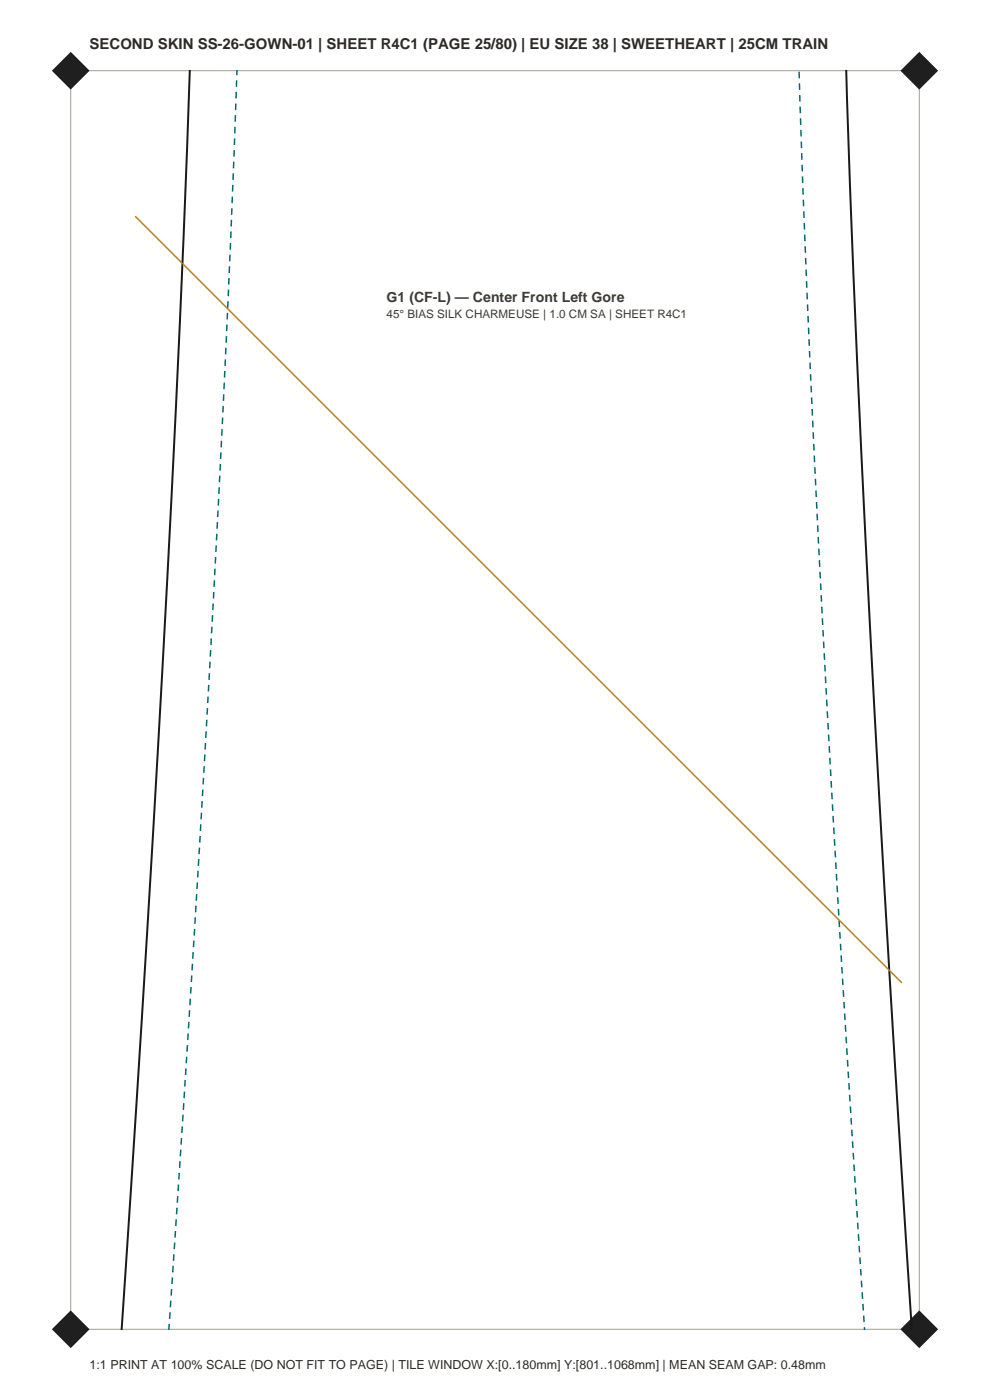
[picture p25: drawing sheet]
<svg xmlns="http://www.w3.org/2000/svg" width="210mm" height="297mm" viewBox="0 0 210 297" stroke-linecap="round" stroke-linejoin="round" font-family="sans-serif">
<defs><g id="words">
<text font-size="3.2" fill="#2e2b26" x="19" y="10.5">SECOND SKIN SS-26-GOWN-01 | SHEET R4C1 (PAGE 25/80) | EU SIZE 38 | SWEETHEART | 25CM TRAIN</text>
<text font-size="3" fill="#403b33" x="82" y="64">G1 (CF-L) — Center Front Left Gore</text>
<text font-size="2.6" fill="#2e2b26" x="19" y="290.5">1:1 PRINT AT 100% SCALE (DO NOT FIT TO PAGE) | TILE WINDOW X:[0..180mm] Y:[801..1068mm] | MEAN SEAM GAP: 0.48mm</text>
<text font-size="2.5" fill="#403b33" x="82" y="67.5">45° BIAS SILK CHARMEUSE | 1.0 CM SA | SHEET R4C1</text>
</g></defs>
<path d="M15 15h180v267h-180z" fill="none" stroke="#a69e8f" stroke-width=".21"/>
<g fill="#1f1f1f">
<path d="M11 282l4-4 4 4-4 4z" fill-rule="evenodd"/>
<path d="M191 282l4-4 4 4-4 4z" fill-rule="evenodd"/>
<path d="M11 15l4-4 4 4-4 4z" fill-rule="evenodd"/>
<path d="M191 15l4-4 4 4-4 4z" fill-rule="evenodd"/>
</g>
<path d="M40.3 14.9l-2.1 53.3-3.7 73.5-4.4 73.6-4.3 66.8M179.5 14.9l.8 24.9 1.5 37.2 2.7 56 4.2 74.6 4.7 74.5" fill="none" stroke="#1a1a1a" stroke-width=".42"/>
<path d="M169.5 14.9l1.5 43.9 3.6 74.7 4.2 74.7 4.6 73.9M35.8 282.1l4.3-66.1 4.3-73.7 3.8-73.7 2.1-53.7" fill="none" stroke="#036970" stroke-width=".32" stroke-dasharray="1.4 1.1" stroke-linecap="butt"/>
<path d="M28.7 45.9l162.6 162.6" fill="none" stroke="#b8801a" stroke-width=".32"/>
<use href="#words"/>
</svg>
